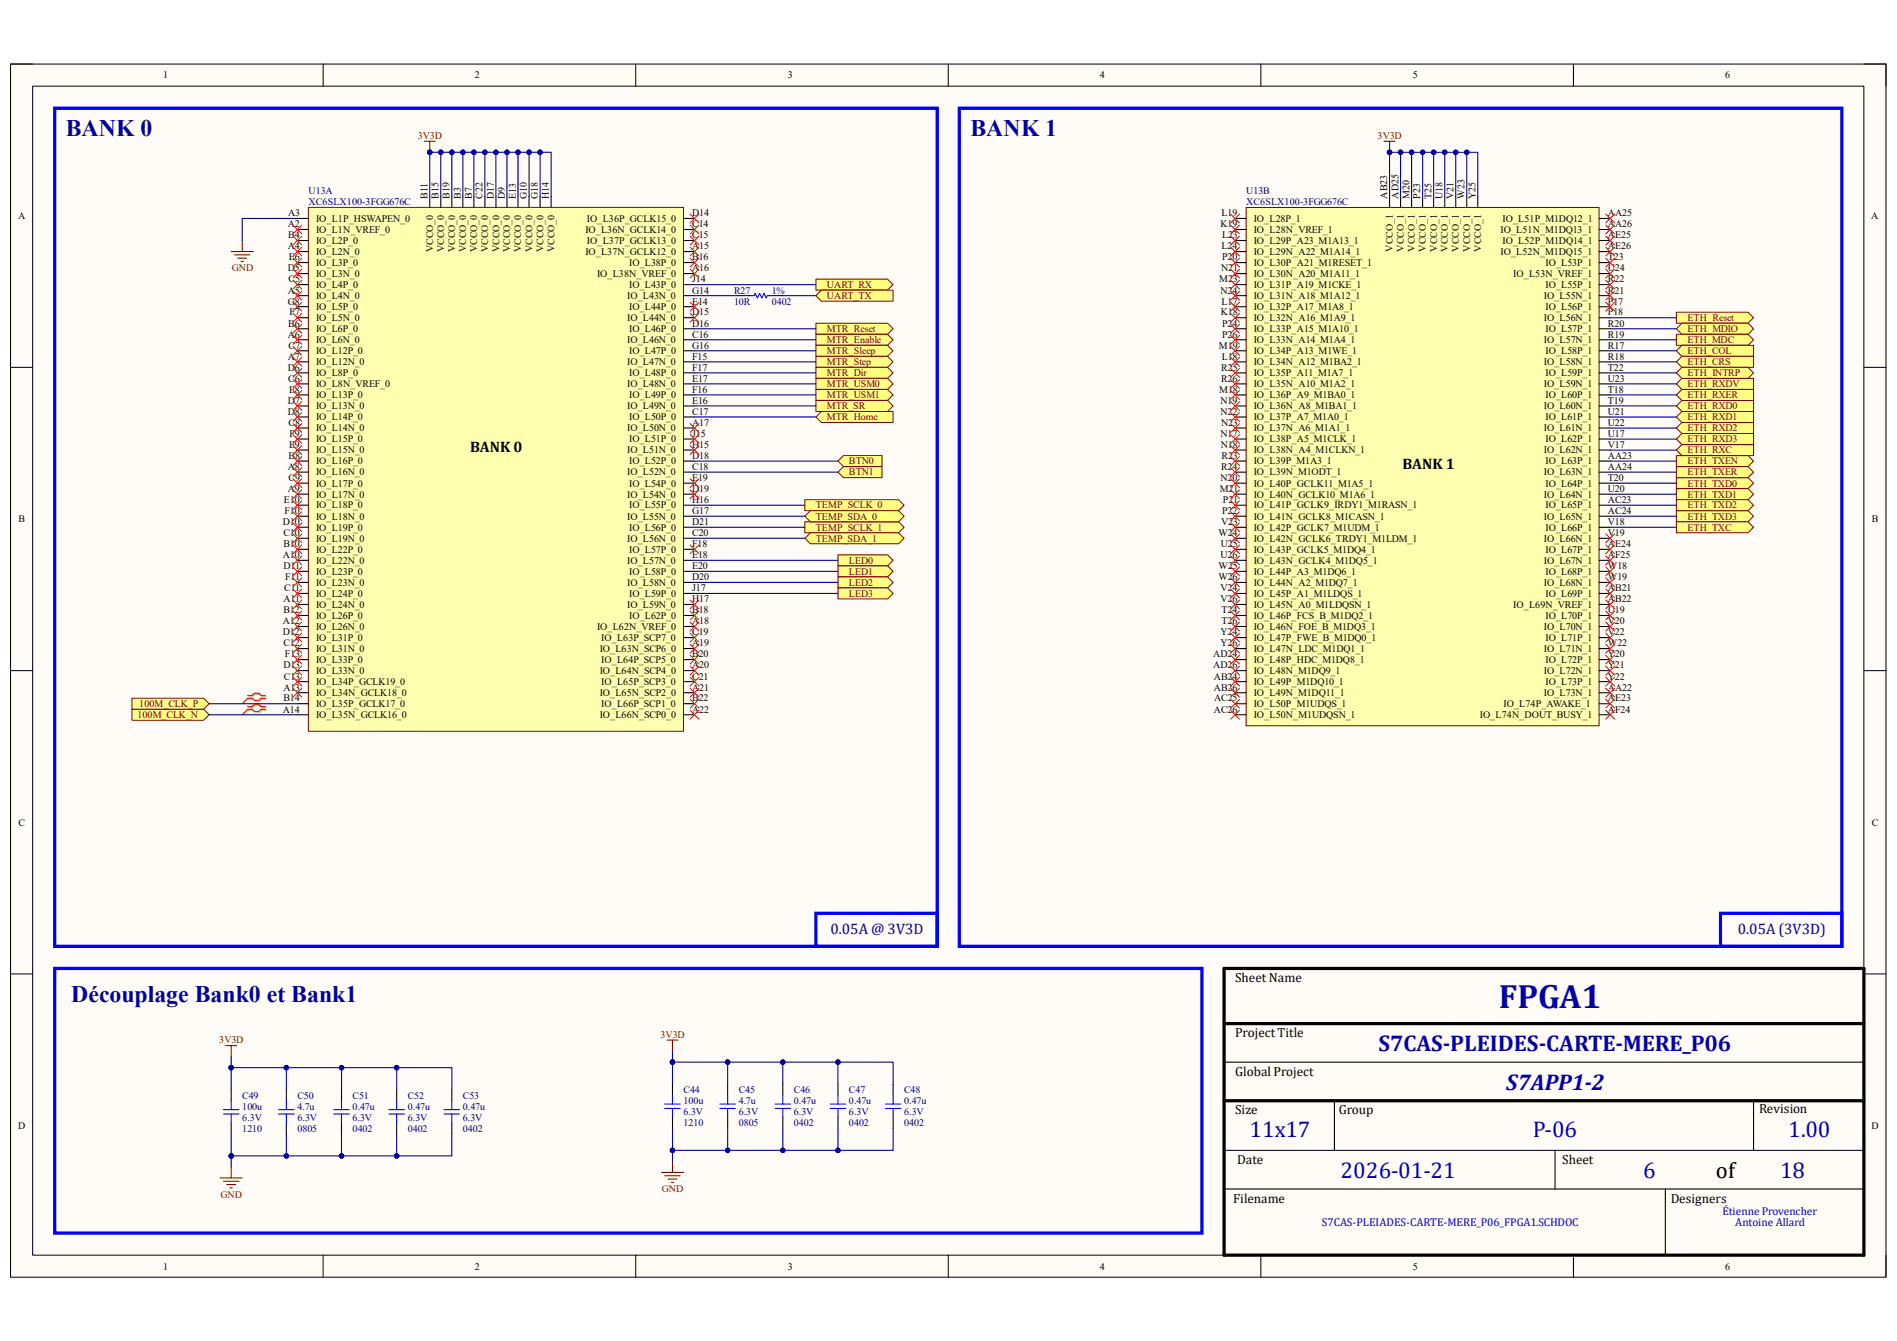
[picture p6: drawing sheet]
<svg xmlns="http://www.w3.org/2000/svg" width="297mm" height="210mm" viewBox="0 0 297 210" stroke-linecap="round" stroke-linejoin="round" font-family="sans-serif">
<defs><g id="words">
<text font-size="5.3" fill="#0000bf" x="234.7" y="157.9">FPGA1</text>
<g font-size="3.7" fill="#000080">
<text x="10.3" y="21.3">BANK 0</text>
<text x="151.9" y="21.3">BANK 1</text>
<text x="11.1" y="156.9">Découplage Bank0 et Bank1</text>
</g>
<g font-size="3.6" fill="#0000bf">
<text x="215.8" y="164.6">S7CAS-PLEIDES-CARTE-MERE_P06</text>
<text x="235.8" y="170.6">S7APP1-2</text>
<text x="195.6" y="178">11x17</text>
<text x="240" y="178">P-06</text>
<text x="280" y="178">1.00</text>
<text x="209.9" y="184.5">2026-01-21</text>
<text x="257.3" y="184.5">6</text>
<text x="278.7" y="184.5">18</text>
</g>
<text font-size="3.6" x="268.6" y="184.5">of</text>
<g font-size="2.4">
<text x="73.6" y="70.8">BANK 0</text>
<text x="219.6" y="73.4">BANK 1</text>
</g>
<g font-size="2.4" fill="#000080">
<text x="130" y="146.2">0.05A @ 3V3D</text>
<text x="272.1" y="146.2">0.05A (3V3D)</text>
</g>
<g font-size="2.1">
<text x="193.4" y="153.8">Sheet Name</text>
<text x="193.4" y="162.4">Project Title</text>
<text x="193.4" y="168.5">Global Project</text>
<text x="193.4" y="174.5">Size</text>
<text x="209.6" y="174.5">Group</text>
<text x="275.4" y="174.4">Revision</text>
<text x="193.7" y="182.3">Date</text>
<text x="244.6" y="182.3">Sheet</text>
<text x="193.1" y="188.3">Filename</text>
<text x="261.6" y="188.3">Designers</text>
</g>
<g font-size="1.8" fill="#0000bf">
<text x="269.7" y="190.3">Étienne Provencher</text>
<text x="207" y="192">S7CAS-PLEIADES-CARTE-MERE_P06_FPGA1.SCHDOC</text>
<text x="271.7" y="192">Antoine Allard</text>
</g>
<g font-size="1.6">
<text x="25.5" y="12.3">1</text>
<text x="74.3" y="12.3">2</text>
<text x="123.4" y="12.3">3</text>
<text x="172.2" y="12.3">4</text>
<text x="221.2" y="12.3">5</text>
<text x="270.1" y="12.3">6</text>
<text x="2.8" y="34.3">A</text>
<text x="45" y="35.6">A2</text>
<text x="45.1" y="33.9">A3</text>
<text x="49.5" y="34.8">IO_L1P_HSWAPEN_0</text>
<text x="66.9" y="31.1" transform="rotate(-90 66.9 31.1)">B11</text>
<text x="68.7" y="31.1" transform="rotate(-90 68.7 31.1)">B15</text>
<text x="70.4" y="31.1" transform="rotate(-90 70.4 31.1)">B19</text>
<text x="72.1" y="31.1" transform="rotate(-90 72.1 31.1)">B3</text>
<text x="73.9" y="31.1" transform="rotate(-90 73.9 31.1)">B7</text>
<text x="75.6" y="31.1" transform="rotate(-90 75.6 31.1)">C22</text>
<text x="77.3" y="31.1" transform="rotate(-90 77.3 31.1)">D17</text>
<text x="79" y="31.1" transform="rotate(-90 79 31.1)">D9</text>
<text x="80.8" y="31.1" transform="rotate(-90 80.8 31.1)">E13</text>
<text x="82.5" y="31.1" transform="rotate(-90 82.5 31.1)">G10</text>
<text x="84.2" y="31.1" transform="rotate(-90 84.2 31.1)">G18</text>
<text x="85.9" y="31.1" transform="rotate(-90 85.9 31.1)">H14</text>
<text x="91.9" y="34.8">IO_L36P_GCLK15_0</text>
<text x="108.4" y="33.9">D14</text>
<text x="108.4" y="35.6">C14</text>
<text x="191.1" y="35.6">K19</text>
<text x="191.3" y="33.9">L19</text>
<text x="196.3" y="34.8">IO_L28P_1</text>
<text x="217.2" y="31.1" transform="rotate(-90 217.2 31.1)">AB23</text>
<text x="218.9" y="31.1" transform="rotate(-90 218.9 31.1)">AD25</text>
<text x="220.7" y="31.1" transform="rotate(-90 220.7 31.1)">M20</text>
<text x="222.4" y="31.1" transform="rotate(-90 222.4 31.1)">P23</text>
<text x="224.1" y="31.1" transform="rotate(-90 224.1 31.1)">T25</text>
<text x="225.8" y="31.1" transform="rotate(-90 225.8 31.1)">U18</text>
<text x="227.6" y="31.1" transform="rotate(-90 227.6 31.1)">V21</text>
<text x="229.3" y="31.1" transform="rotate(-90 229.3 31.1)">W23</text>
<text x="231" y="31.1" transform="rotate(-90 231 31.1)">Y25</text>
<text x="235.2" y="34.8">IO_L51P_M1DQ12_1</text>
<text x="251.8" y="33.9">AA25</text>
<text x="251.8" y="35.6">AA26</text>
<text x="293" y="34.3">A</text>
<text x="45" y="39.1">A4</text>
<text x="45.1" y="37.3">B4</text>
<text x="45.2" y="40.8">E6</text>
<text x="49.5" y="36.4">IO_L1N_VREF_0</text>
<text x="49.5" y="38.2">IO_L2P_0</text>
<text x="49.5" y="39.9">IO_L2N_0</text>
<text x="49.5" y="41.7">IO_L3P_0</text>
<text x="67.8" y="39.5" transform="rotate(-90 67.8 39.5)">VCCO_0</text>
<text x="69.6" y="39.5" transform="rotate(-90 69.6 39.5)">VCCO_0</text>
<text x="71.2" y="39.5" transform="rotate(-90 71.2 39.5)">VCCO_0</text>
<text x="73" y="39.5" transform="rotate(-90 73 39.5)">VCCO_0</text>
<text x="74.7" y="39.5" transform="rotate(-90 74.7 39.5)">VCCO_0</text>
<text x="76.5" y="39.5" transform="rotate(-90 76.5 39.5)">VCCO_0</text>
<text x="78.2" y="39.5" transform="rotate(-90 78.2 39.5)">VCCO_0</text>
<text x="79.9" y="39.5" transform="rotate(-90 79.9 39.5)">VCCO_0</text>
<text x="81.6" y="39.5" transform="rotate(-90 81.6 39.5)">VCCO_0</text>
<text x="83.4" y="39.5" transform="rotate(-90 83.4 39.5)">VCCO_0</text>
<text x="85.1" y="39.5" transform="rotate(-90 85.1 39.5)">VCCO_0</text>
<text x="86.8" y="39.5" transform="rotate(-90 86.8 39.5)">VCCO_0</text>
<text x="91.7" y="36.4">IO_L36N_GCLK14_0</text>
<text x="91.7" y="39.9">IO_L37N_GCLK12_0</text>
<text x="91.9" y="38.2">IO_L37P_GCLK13_0</text>
<text x="98.5" y="41.7">IO_L38P_0</text>
<text x="108.4" y="37.3">C15</text>
<text x="108.4" y="39.1">A15</text>
<text x="108.4" y="40.8">B16</text>
<text x="191.3" y="39.1">L24</text>
<text x="191.3" y="37.3">L23</text>
<text x="191.3" y="40.8">P20</text>
<text x="196.3" y="36.4">IO_L28N_VREF_1</text>
<text x="196.3" y="38.2">IO_L29P_A23_M1A13_1</text>
<text x="196.3" y="39.9">IO_L29N_A22_M1A14_1</text>
<text x="196.3" y="41.7">IO_L30P_A21_M1RESET_1</text>
<text x="218.1" y="39.4" transform="rotate(-90 218.1 39.4)">VCCO_1</text>
<text x="219.8" y="39.4" transform="rotate(-90 219.8 39.4)">VCCO_1</text>
<text x="221.5" y="39.4" transform="rotate(-90 221.5 39.4)">VCCO_1</text>
<text x="223.3" y="39.4" transform="rotate(-90 223.3 39.4)">VCCO_1</text>
<text x="225" y="39.4" transform="rotate(-90 225 39.4)">VCCO_1</text>
<text x="226.7" y="39.4" transform="rotate(-90 226.7 39.4)">VCCO_1</text>
<text x="228.4" y="39.4" transform="rotate(-90 228.4 39.4)">VCCO_1</text>
<text x="230.2" y="39.4" transform="rotate(-90 230.2 39.4)">VCCO_1</text>
<text x="231.9" y="39.4" transform="rotate(-90 231.9 39.4)">VCCO_1</text>
<text x="234.9" y="36.4">IO_L51N_M1DQ13_1</text>
<text x="234.9" y="39.9">IO_L52N_M1DQ15_1</text>
<text x="235.2" y="38.2">IO_L52P_M1DQ14_1</text>
<text x="242" y="41.7">IO_L53P_1</text>
<text x="251.8" y="37.3">AE25</text>
<text x="251.8" y="39.1">AE26</text>
<text x="251.8" y="40.8">T23</text>
<text x="45.1" y="42.5">D5</text>
<text x="45.1" y="46">A5</text>
<text x="45.1" y="47.7">G8</text>
<text x="45.2" y="44.2">C5</text>
<text x="49.5" y="43.4">IO_L3N_0</text>
<text x="49.5" y="45.1">IO_L4P_0</text>
<text x="49.5" y="46.8">IO_L4N_0</text>
<text x="93.5" y="43.4">IO_L38N_VREF_0</text>
<text x="98.2" y="46.8">IO_L43N_0</text>
<text x="98.5" y="45.1">IO_L43P_0</text>
<text x="108.4" y="42.5">A16</text>
<text x="108.4" y="44.2">J14</text>
<text x="108.4" y="46">G14</text>
<text x="108.4" y="47.7">E14</text>
<text x="190.9" y="44.2">M23</text>
<text x="191.1" y="46">N24</text>
<text x="191.2" y="42.5">N21</text>
<text x="191.3" y="47.7">L17</text>
<text x="196.3" y="43.4">IO_L30N_A20_M1A11_1</text>
<text x="196.3" y="45.1">IO_L31P_A19_M1CKE_1</text>
<text x="196.3" y="46.8">IO_L31N_A18_M1A12_1</text>
<text x="236.9" y="43.4">IO_L53N_VREF_1</text>
<text x="241.7" y="46.8">IO_L55N_1</text>
<text x="242" y="45.1">IO_L55P_1</text>
<text x="251.8" y="42.5">U24</text>
<text x="251.8" y="44.2">R22</text>
<text x="251.8" y="46">R21</text>
<text x="251.8" y="47.7">P17</text>
<text x="45" y="52.9">A6</text>
<text x="45.1" y="51.1">B6</text>
<text x="45.3" y="49.4">F7</text>
<text x="49.5" y="48.6">IO_L5P_0</text>
<text x="49.5" y="50.3">IO_L5N_0</text>
<text x="49.5" y="52">IO_L6P_0</text>
<text x="49.5" y="53.7">IO_L6N_0</text>
<text x="98.2" y="50.3">IO_L44N_0</text>
<text x="98.2" y="53.7">IO_L46N_0</text>
<text x="98.5" y="48.6">IO_L44P_0</text>
<text x="98.5" y="52">IO_L46P_0</text>
<text x="108.4" y="49.4">D15</text>
<text x="108.4" y="51.1">D16</text>
<text x="108.4" y="52.9">C16</text>
<text x="191.1" y="49.4">K18</text>
<text x="191.3" y="51.1">P24</text>
<text x="191.3" y="52.9">P26</text>
<text x="196.3" y="48.6">IO_L32P_A17_M1A8_1</text>
<text x="196.3" y="50.3">IO_L32N_A16_M1A9_1</text>
<text x="196.3" y="52">IO_L33P_A15_M1A10_1</text>
<text x="196.3" y="53.7">IO_L33N_A14_M1A4_1</text>
<text x="241.7" y="50.3">IO_L56N_1</text>
<text x="241.7" y="53.7">IO_L57N_1</text>
<text x="242" y="48.6">IO_L56P_1</text>
<text x="242" y="52">IO_L57P_1</text>
<text x="251.8" y="49.4">P18</text>
<text x="251.8" y="51.1">R20</text>
<text x="251.8" y="52.9">R19</text>
<text x="45" y="58">D6</text>
<text x="45.1" y="56.3">A7</text>
<text x="45.1" y="59.8">C6</text>
<text x="45.2" y="54.6">C7</text>
<text x="49.5" y="55.5">IO_L12P_0</text>
<text x="49.5" y="57.2">IO_L12N_0</text>
<text x="49.5" y="58.9">IO_L8P_0</text>
<text x="98.2" y="57.2">IO_L47N_0</text>
<text x="98.5" y="55.5">IO_L47P_0</text>
<text x="98.5" y="58.9">IO_L48P_0</text>
<text x="108.4" y="54.6">G16</text>
<text x="108.4" y="56.3">F15</text>
<text x="108.4" y="58">F17</text>
<text x="108.4" y="59.8">E17</text>
<text x="190.8" y="54.6">M19</text>
<text x="191.2" y="59.8">R26</text>
<text x="191.2" y="58">R25</text>
<text x="191.3" y="56.3">L18</text>
<text x="196.3" y="55.5">IO_L34P_A13_M1WE_1</text>
<text x="196.3" y="57.2">IO_L34N_A12_M1BA2_1</text>
<text x="196.3" y="58.9">IO_L35P_A11_M1A7_1</text>
<text x="241.7" y="57.2">IO_L58N_1</text>
<text x="242" y="55.5">IO_L58P_1</text>
<text x="242" y="58.9">IO_L59P_1</text>
<text x="251.8" y="54.6">R17</text>
<text x="251.8" y="56.3">R18</text>
<text x="251.8" y="58">T22</text>
<text x="251.8" y="59.8">U23</text>
<text x="45.1" y="63.2">D7</text>
<text x="45.1" y="65">D8</text>
<text x="45.3" y="61.5">E8</text>
<text x="49.5" y="60.7">IO_L8N_VREF_0</text>
<text x="49.5" y="62.4">IO_L13P_0</text>
<text x="49.5" y="64.1">IO_L13N_0</text>
<text x="49.5" y="65.8">IO_L14P_0</text>
<text x="98.2" y="60.7">IO_L48N_0</text>
<text x="98.2" y="64.1">IO_L49N_0</text>
<text x="98.5" y="62.4">IO_L49P_0</text>
<text x="98.5" y="65.8">IO_L50P_0</text>
<text x="108.4" y="61.5">F16</text>
<text x="108.4" y="63.2">E16</text>
<text x="108.4" y="65">C17</text>
<text x="190.9" y="61.5">M18</text>
<text x="191.1" y="63.2">N19</text>
<text x="191.1" y="65">N22</text>
<text x="196.3" y="60.7">IO_L35N_A10_M1A2_1</text>
<text x="196.3" y="62.4">IO_L36P_A9_M1BA0_1</text>
<text x="196.3" y="64.1">IO_L36N_A8_M1BA1_1</text>
<text x="196.3" y="65.8">IO_L37P_A7_M1A0_1</text>
<text x="241.7" y="60.7">IO_L59N_1</text>
<text x="241.7" y="64.1">IO_L60N_1</text>
<text x="242" y="62.4">IO_L60P_1</text>
<text x="242" y="65.8">IO_L61P_1</text>
<text x="251.8" y="61.5">T18</text>
<text x="251.8" y="63.2">T19</text>
<text x="251.8" y="65">U21</text>
<text x="45.2" y="66.7">C8</text>
<text x="45.2" y="71.9">B8</text>
<text x="45.3" y="70.1">E9</text>
<text x="45.3" y="68.4">F9</text>
<text x="49.5" y="67.6">IO_L14N_0</text>
<text x="49.5" y="69.3">IO_L15P_0</text>
<text x="49.5" y="71">IO_L15N_0</text>
<text x="98.2" y="67.6">IO_L50N_0</text>
<text x="98.2" y="71">IO_L51N_0</text>
<text x="98.5" y="69.3">IO_L51P_0</text>
<text x="108.4" y="66.7">A17</text>
<text x="108.4" y="68.4">J15</text>
<text x="108.4" y="70.1">H15</text>
<text x="108.4" y="71.9">D18</text>
<text x="191.1" y="68.4">N17</text>
<text x="191.1" y="70.1">N18</text>
<text x="191.2" y="66.7">N23</text>
<text x="191.3" y="71.9">R23</text>
<text x="196.3" y="67.6">IO_L37N_A6_M1A1_1</text>
<text x="196.3" y="69.3">IO_L38P_A5_M1CLK_1</text>
<text x="196.3" y="71">IO_L38N_A4_M1CLKN_1</text>
<text x="241.7" y="67.6">IO_L61N_1</text>
<text x="241.7" y="71">IO_L62N_1</text>
<text x="242" y="69.3">IO_L62P_1</text>
<text x="251.8" y="66.7">U22</text>
<text x="251.8" y="68.4">U17</text>
<text x="251.8" y="70.1">V17</text>
<text x="251.8" y="71.9">AA23</text>
<text x="45.1" y="73.6">A8</text>
<text x="45.1" y="77">A9</text>
<text x="45.2" y="75.3">C9</text>
<text x="49.5" y="72.7">IO_L16P_0</text>
<text x="49.5" y="74.5">IO_L16N_0</text>
<text x="49.5" y="76.2">IO_L17P_0</text>
<text x="49.5" y="77.9">IO_L17N_0</text>
<text x="98.2" y="74.5">IO_L52N_0</text>
<text x="98.2" y="77.9">IO_L54N_0</text>
<text x="98.5" y="72.7">IO_L52P_0</text>
<text x="98.5" y="76.2">IO_L54P_0</text>
<text x="108.4" y="73.6">C18</text>
<text x="108.4" y="75.3">E19</text>
<text x="108.4" y="77">D19</text>
<text x="191" y="77">M21</text>
<text x="191.1" y="75.3">N20</text>
<text x="191.2" y="73.6">R24</text>
<text x="196.3" y="72.7">IO_L39P_M1A3_1</text>
<text x="196.3" y="74.5">IO_L39N_M1ODT_1</text>
<text x="196.3" y="76.2">IO_L40P_GCLK11_M1A5_1</text>
<text x="196.3" y="77.9">IO_L40N_GCLK10_M1A6_1</text>
<text x="241.7" y="74.5">IO_L63N_1</text>
<text x="241.7" y="77.9">IO_L64N_1</text>
<text x="242" y="72.7">IO_L63P_1</text>
<text x="242" y="76.2">IO_L64P_1</text>
<text x="251.8" y="73.6">AA24</text>
<text x="251.8" y="75.3">T20</text>
<text x="251.8" y="77">U20</text>
<text x="2.9" y="81.8">B</text>
<text x="44.3" y="82.3">D10</text>
<text x="44.4" y="83.9">C10</text>
<text x="44.4" y="78.8">E10</text>
<text x="44.5" y="80.5">F10</text>
<text x="49.5" y="79.6">IO_L18P_0</text>
<text x="49.5" y="81.4">IO_L18N_0</text>
<text x="49.5" y="83.1">IO_L19P_0</text>
<text x="98.2" y="81.4">IO_L55N_0</text>
<text x="98.5" y="79.6">IO_L55P_0</text>
<text x="98.5" y="83.1">IO_L56P_0</text>
<text x="108.4" y="78.8">H16</text>
<text x="108.4" y="80.5">G17</text>
<text x="108.4" y="82.3">D21</text>
<text x="108.4" y="83.9">C20</text>
<text x="190.8" y="83.9">W24</text>
<text x="191.2" y="82.3">V23</text>
<text x="191.3" y="80.5">P22</text>
<text x="191.5" y="78.8">P21</text>
<text x="196.3" y="79.6">IO_L41P_GCLK9_IRDY1_M1RASN_1</text>
<text x="196.3" y="81.4">IO_L41N_GCLK8_M1CASN_1</text>
<text x="196.3" y="83.1">IO_L42P_GCLK7_M1UDM_1</text>
<text x="241.7" y="81.4">IO_L65N_1</text>
<text x="242" y="79.6">IO_L65P_1</text>
<text x="242" y="83.1">IO_L66P_1</text>
<text x="251.8" y="78.8">AC23</text>
<text x="251.8" y="80.5">AC24</text>
<text x="251.8" y="82.3">V18</text>
<text x="251.8" y="83.9">V19</text>
<text x="293.1" y="81.8">B</text>
<text x="44.3" y="87.4">A10</text>
<text x="44.4" y="85.7">B10</text>
<text x="44.4" y="89.2">D11</text>
<text x="49.5" y="84.8">IO_L19N_0</text>
<text x="49.5" y="86.6">IO_L22P_0</text>
<text x="49.5" y="88.3">IO_L22N_0</text>
<text x="98.2" y="84.8">IO_L56N_0</text>
<text x="98.2" y="88.3">IO_L57N_0</text>
<text x="98.5" y="86.6">IO_L57P_0</text>
<text x="108.4" y="85.7">F18</text>
<text x="108.4" y="87.4">E18</text>
<text x="108.4" y="89.2">E20</text>
<text x="190.8" y="89.2">W25</text>
<text x="191.1" y="87.4">U26</text>
<text x="191.1" y="85.7">U25</text>
<text x="196.3" y="84.8">IO_L42N_GCLK6_TRDY1_M1LDM_1</text>
<text x="196.3" y="86.6">IO_L43P_GCLK5_M1DQ4_1</text>
<text x="196.3" y="88.3">IO_L43N_GCLK4_M1DQ5_1</text>
<text x="241.7" y="84.8">IO_L66N_1</text>
<text x="241.7" y="88.3">IO_L67N_1</text>
<text x="242" y="86.6">IO_L67P_1</text>
<text x="251.8" y="85.7">AE24</text>
<text x="251.8" y="87.4">AF25</text>
<text x="251.8" y="89.2">W18</text>
<text x="44.4" y="94.3">A11</text>
<text x="44.5" y="92.6">C11</text>
<text x="44.7" y="90.9">F11</text>
<text x="49.5" y="90">IO_L23P_0</text>
<text x="49.5" y="91.7">IO_L23N_0</text>
<text x="49.5" y="93.5">IO_L24P_0</text>
<text x="49.5" y="95.2">IO_L24N_0</text>
<text x="98.2" y="91.7">IO_L58N_0</text>
<text x="98.2" y="95.2">IO_L59N_0</text>
<text x="98.5" y="90">IO_L58P_0</text>
<text x="98.5" y="93.5">IO_L59P_0</text>
<text x="108.4" y="90.9">D20</text>
<text x="108.4" y="92.6">J17</text>
<text x="108.4" y="94.3">H17</text>
<text x="190.8" y="90.9">W26</text>
<text x="191.1" y="92.6">V24</text>
<text x="191.1" y="94.3">V26</text>
<text x="196.3" y="90">IO_L44P_A3_M1DQ6_1</text>
<text x="196.3" y="91.7">IO_L44N_A2_M1DQ7_1</text>
<text x="196.3" y="93.5">IO_L45P_A1_M1LDQS_1</text>
<text x="196.3" y="95.2">IO_L45N_A0_M1LDQSN_1</text>
<text x="236.9" y="95.2">IO_L69N_VREF_1</text>
<text x="241.7" y="91.7">IO_L68N_1</text>
<text x="242" y="90">IO_L68P_1</text>
<text x="242" y="93.5">IO_L69P_1</text>
<text x="251.8" y="90.9">W19</text>
<text x="251.8" y="92.6">AB21</text>
<text x="251.8" y="94.3">AB22</text>
<text x="44.3" y="97.8">A12</text>
<text x="44.3" y="99.5">D12</text>
<text x="44.4" y="96.1">B12</text>
<text x="44.4" y="101.2">C12</text>
<text x="49.5" y="96.9">IO_L26P_0</text>
<text x="49.5" y="98.6">IO_L26N_0</text>
<text x="49.5" y="100.4">IO_L31P_0</text>
<text x="93.5" y="98.6">IO_L62N_VREF_0</text>
<text x="94.1" y="100.4">IO_L63P_SCP7_0</text>
<text x="98.5" y="96.9">IO_L62P_0</text>
<text x="108.4" y="96.1">B18</text>
<text x="108.4" y="97.8">A18</text>
<text x="108.4" y="99.5">C19</text>
<text x="108.4" y="101.2">A19</text>
<text x="191.1" y="99.5">Y24</text>
<text x="191.1" y="101.2">Y26</text>
<text x="191.3" y="96.1">T24</text>
<text x="191.3" y="97.8">T26</text>
<text x="196.3" y="96.9">IO_L46P_FCS_B_M1DQ2_1</text>
<text x="196.3" y="98.6">IO_L46N_FOE_B_M1DQ3_1</text>
<text x="196.3" y="100.4">IO_L47P_FWE_B_M1DQ0_1</text>
<text x="241.7" y="98.6">IO_L70N_1</text>
<text x="242" y="96.9">IO_L70P_1</text>
<text x="242" y="100.4">IO_L71P_1</text>
<text x="251.8" y="96.1">U19</text>
<text x="251.8" y="97.8">V20</text>
<text x="251.8" y="99.5">V22</text>
<text x="251.8" y="101.2">W22</text>
<text x="44.4" y="104.7">D13</text>
<text x="44.4" y="106.4">C13</text>
<text x="44.6" y="103">F13</text>
<text x="49.5" y="102.1">IO_L31N_0</text>
<text x="49.5" y="103.8">IO_L33P_0</text>
<text x="49.5" y="105.5">IO_L33N_0</text>
<text x="49.5" y="107.3">IO_L34P_GCLK19_0</text>
<text x="93.9" y="102.1">IO_L63N_SCP6_0</text>
<text x="93.9" y="105.5">IO_L64N_SCP4_0</text>
<text x="94.1" y="103.8">IO_L64P_SCP5_0</text>
<text x="94.1" y="107.3">IO_L65P_SCP3_0</text>
<text x="108.4" y="103">B20</text>
<text x="108.4" y="104.7">A20</text>
<text x="108.4" y="106.4">C21</text>
<text x="189.9" y="103">AD24</text>
<text x="189.9" y="104.7">AD26</text>
<text x="190" y="106.4">AB24</text>
<text x="196.3" y="102.1">IO_L47N_LDC_M1DQ1_1</text>
<text x="196.3" y="103.8">IO_L48P_HDC_M1DQ8_1</text>
<text x="196.3" y="105.5">IO_L48N_M1DQ9_1</text>
<text x="196.3" y="107.3">IO_L49P_M1DQ10_1</text>
<text x="241.7" y="102.1">IO_L71N_1</text>
<text x="241.7" y="105.5">IO_L72N_1</text>
<text x="242" y="103.8">IO_L72P_1</text>
<text x="242" y="107.3">IO_L73P_1</text>
<text x="251.8" y="103">Y20</text>
<text x="251.8" y="104.7">Y21</text>
<text x="251.8" y="106.4">Y22</text>
<text x="44.3" y="111.6">A14</text>
<text x="44.4" y="108.2">A13</text>
<text x="44.4" y="109.9">B14</text>
<text x="49.5" y="109">IO_L34N_GCLK18_0</text>
<text x="49.5" y="110.7">IO_L35P_GCLK17_0</text>
<text x="49.5" y="112.5">IO_L35N_GCLK16_0</text>
<text x="93.9" y="109">IO_L65N_SCP2_0</text>
<text x="93.9" y="112.5">IO_L66N_SCP0_0</text>
<text x="94.1" y="110.7">IO_L66P_SCP1_0</text>
<text x="108.4" y="108.2">A21</text>
<text x="108.4" y="109.9">B22</text>
<text x="108.4" y="111.6">A22</text>
<text x="190" y="108.2">AB26</text>
<text x="190" y="111.6">AC26</text>
<text x="190.1" y="109.9">AC25</text>
<text x="196.3" y="109">IO_L49N_M1DQ11_1</text>
<text x="196.3" y="110.7">IO_L50P_M1UDQS_1</text>
<text x="196.3" y="112.5">IO_L50N_M1UDQSN_1</text>
<text x="231.7" y="112.5">IO_L74N_DOUT_BUSY_1</text>
<text x="235.4" y="110.7">IO_L74P_AWAKE_1</text>
<text x="241.7" y="109">IO_L73N_1</text>
<text x="251.8" y="108.2">AA22</text>
<text x="251.8" y="109.9">AE23</text>
<text x="251.8" y="111.6">AF24</text>
<text x="2.9" y="129.3">C</text>
<text x="293.1" y="129.3">C</text>
<text x="2.8" y="176.8">D</text>
<text x="293" y="176.8">D</text>
<text x="25.5" y="198.8">1</text>
<text x="74.3" y="198.8">2</text>
<text x="123.4" y="198.8">3</text>
<text x="172.2" y="198.8">4</text>
<text x="221.2" y="198.8">5</text>
<text x="270.1" y="198.8">6</text>
</g>
<g font-size="1.6" fill="#800000">
<text x="65.4" y="21.8">3V3D</text>
<text x="215.7" y="21.8">3V3D</text>
<text x="36.3" y="42.5">GND</text>
<text x="129.5" y="45.1">UART_RX</text>
<text x="129.5" y="46.8">UART_TX</text>
<text x="129.5" y="52">MTR_Reset</text>
<text x="129.5" y="53.7">MTR_Enable</text>
<text x="264.2" y="50.3">ETH_Reset</text>
<text x="264.2" y="52">ETH_MDIO</text>
<text x="264.2" y="53.7">ETH_MDC</text>
<text x="129.5" y="55.5">MTR_Sleep</text>
<text x="129.5" y="57.2">MTR_Step</text>
<text x="129.5" y="58.9">MTR_Dir</text>
<text x="264.2" y="55.5">ETH_COL</text>
<text x="264.2" y="57.2">ETH_CRS</text>
<text x="264.2" y="58.9">ETH_INTRP</text>
<text x="129.5" y="60.7">MTR_USM0</text>
<text x="129.5" y="62.4">MTR_USM1</text>
<text x="129.5" y="64.1">MTR_SR</text>
<text x="129.5" y="65.8">MTR_Home</text>
<text x="264.2" y="64.1">ETH_RXD0</text>
<text x="264.2" y="65.8">ETH_RXD1</text>
<text x="264.2" y="60.7">ETH_RXDV</text>
<text x="264.2" y="62.4">ETH_RXER</text>
<text x="264.2" y="67.6">ETH_RXD2</text>
<text x="264.2" y="69.3">ETH_RXD3</text>
<text x="264.2" y="71">ETH_RXC</text>
<text x="132.9" y="72.7">BTN0</text>
<text x="132.9" y="74.5">BTN1</text>
<text x="264.2" y="76.2">ETH_TXD0</text>
<text x="264.2" y="77.9">ETH_TXD1</text>
<text x="264.2" y="72.7">ETH_TXEN</text>
<text x="264.2" y="74.5">ETH_TXER</text>
<text x="127.7" y="83.1">TEMP_SCLK_1</text>
<text x="127.7" y="79.6">TEMP_SCLK_0</text>
<text x="127.7" y="81.4">TEMP_SDA_0</text>
<text x="264.2" y="79.6">ETH_TXD2</text>
<text x="264.2" y="81.4">ETH_TXD3</text>
<text x="264.2" y="83.1">ETH_TXC</text>
<text x="127.7" y="84.8">TEMP_SDA_1</text>
<text x="132.9" y="88.3">LED0</text>
<text x="132.9" y="90">LED1</text>
<text x="132.9" y="91.7">LED2</text>
<text x="132.9" y="93.5">LED3</text>
<text x="21.5" y="112.5">100M_CLK_N</text>
<text x="21.8" y="110.7">100M_CLK_P</text>
<text x="34.3" y="163.4">3V3D</text>
<text x="103.4" y="162.6">3V3D</text>
<text x="34.5" y="187.6">GND</text>
<text x="103.6" y="186.7">GND</text>
</g>
<g font-size="1.6" fill="#000080">
<text x="48.3" y="30.4">U13A</text>
<text x="48.3" y="32.1">XC6SLX100-3FGG676C</text>
<text x="195.1" y="30.4">U13B</text>
<text x="195.1" y="32.1">XC6SLX100-3FGG676C</text>
<text x="114.9" y="47.7">10R</text>
<text x="114.9" y="46">R27</text>
<text x="120.8" y="46">1%</text>
<text x="120.8" y="47.7">0402</text>
<text x="37.9" y="173.8">100u</text>
<text x="37.9" y="172">C49</text>
<text x="46.6" y="173.8">4.7u</text>
<text x="46.6" y="172">C50</text>
<text x="55.2" y="173.8">0.47u</text>
<text x="55.2" y="172">C51</text>
<text x="63.8" y="173.8">0.47u</text>
<text x="63.8" y="172">C52</text>
<text x="72.5" y="173.8">0.47u</text>
<text x="72.5" y="172">C53</text>
<text x="107" y="172.9">100u</text>
<text x="107" y="171.2">C44</text>
<text x="115.7" y="172.9">4.7u</text>
<text x="115.7" y="171.2">C45</text>
<text x="124.3" y="172.9">0.47u</text>
<text x="124.3" y="171.2">C46</text>
<text x="132.9" y="172.9">0.47u</text>
<text x="132.9" y="171.2">C47</text>
<text x="141.6" y="172.9">0.47u</text>
<text x="141.6" y="171.2">C48</text>
<text x="37.9" y="175.5">6.3V</text>
<text x="37.9" y="177.2">1210</text>
<text x="46.6" y="175.5">6.3V</text>
<text x="46.6" y="177.2">0805</text>
<text x="55.2" y="175.5">6.3V</text>
<text x="55.2" y="177.2">0402</text>
<text x="63.8" y="175.5">6.3V</text>
<text x="63.8" y="177.2">0402</text>
<text x="72.5" y="175.5">6.3V</text>
<text x="72.5" y="177.2">0402</text>
<text x="107" y="174.6">6.3V</text>
<text x="107" y="176.4">1210</text>
<text x="115.7" y="174.6">6.3V</text>
<text x="115.7" y="176.4">0805</text>
<text x="124.3" y="174.6">6.3V</text>
<text x="124.3" y="176.4">0402</text>
<text x="132.9" y="174.6">6.3V</text>
<text x="132.9" y="176.4">0402</text>
<text x="141.6" y="174.6">6.3V</text>
<text x="141.6" y="176.4">0402</text>
</g>
</g></defs>
<path d="M1.7 10h293.6v190h-293.6z" fill-rule="evenodd" fill="#fffcf8"/>
<path d="M1.7 10h293.6v190h-293.6z" fill="none" stroke="#000" stroke-width=".16"/>
<path d="M5.1 13.5h286.7v183.1h-286.7z" fill-rule="evenodd" fill="#fffcf8"/>
<g fill="none" stroke="#000" stroke-width=".16">
<path d="M1.7 10h3.4M5.1 13.5h286.7v183.1h-286.7zM50.6 10v3.5M99.5 10v3.5M148.5 10v3.5M197.4 10v3.5M246.3 10v3.5M291.8 10h3.5v3.5M1.7 57.5h3.4M291.8 57.5h3.5M1.7 105h3.4M291.8 105h3.5"/>
<path d="M1.7 152.5h3.4M291.8 152.5h3.5M50.6 196.6v3.4M99.5 196.6v3.4M148.5 196.6v3.4M197.4 196.6v3.4M246.3 196.6v3.4M295.3 196.6v3.4"/>
</g>
<path d="M191.7 151.7h100.1v44.9h-100.1zM191.7 160.3h100.1M191.7 172.4h100.1" fill="none" stroke="#000" stroke-width=".51"/>
<path d="M191.7 166.3h100.1M208.9 172.4v7.8M274.6 172.4v7.8M191.7 180.2h100.1M191.7 186.2h100.1M243.5 180.2v6M260.7 186.2v10.4" fill="none" stroke="#000" stroke-width=".17"/>
<path d="M48.3 32.5h58.7v82h-58.7z" fill-rule="evenodd" fill="#ffffb0"/>
<path d="M48.3 32.5h58.7v82h-58.7z" fill="none" stroke="#800000" stroke-width=".16"/>
<g fill="none" stroke="#000" stroke-width=".17">
<path d="M46.6 34.2h1.7M46.6 35.9h1.7M46.6 37.7h1.7M46.6 39.4h1.7M67.3 30.8v1.7M69 30.8v1.7M70.7 30.8v1.7M72.5 30.8v1.7M74.2 30.8v1.7M75.9 30.8v1.7M77.6 30.8v1.7M79.4 30.8v1.7"/>
<path d="M81.1 30.8v1.7M82.8 30.8v1.7M84.6 30.8v1.7M86.3 30.8v1.7M107 34.2h1.7M107 35.9h1.7M107 37.7h1.7M107 39.4h1.7M46.6 41.1h1.7M46.6 42.8h1.7M46.6 44.6h1.7M46.6 46.3h1.7"/>
<path d="M46.6 48h1.7M46.6 49.8h1.7M46.6 51.5h1.7M46.6 53.2h1.7M46.6 54.9h1.7M46.6 56.7h1.7M46.6 58.4h1.7M107 41.1h1.7M107 42.9h1.7M107 44.6h1.7M107 46.3h1.7M107 48h1.7"/>
<path d="M107 49.8h1.7M107 51.5h1.7M107 53.2h1.7M107 54.9h1.7M107 56.7h1.7M107 58.4h1.7M46.6 60.1h1.7M46.6 61.8h1.7M46.6 63.6h1.7M46.6 65.3h1.7M46.6 67h1.7M46.6 68.8h1.7"/>
<path d="M46.6 70.5h1.7M46.6 72.2h1.7M46.6 73.9h1.7M46.6 75.7h1.7M46.6 77.4h1.7M46.6 79.1h1.7M107 60.1h1.7M107 61.8h1.7M107 63.6h1.7M107 65.3h1.7M107 67h1.7M107 68.8h1.7"/>
<path d="M107 70.5h1.7M107 72.2h1.7M107 73.9h1.7M107 75.7h1.7M107 77.4h1.7M107 79.1h1.7M46.6 80.8h1.7M46.6 82.6h1.7M46.6 84.3h1.7M46.6 86h1.7M46.6 87.8h1.7M46.6 89.5h1.7"/>
<path d="M46.6 91.2h1.7M46.6 92.9h1.7M46.6 94.7h1.7M46.6 96.4h1.7M46.6 98.1h1.7M46.6 99.8h1.7M107 80.8h1.7M107 82.6h1.7M107 84.3h1.7M107 86h1.7M107 87.8h1.7M107 89.5h1.7"/>
<path d="M107 91.2h1.7M107 92.9h1.7M107 94.7h1.7M107 96.4h1.7M107 98.1h1.7M107 99.8h1.7M46.6 101.6h1.7M46.6 103.3h1.7M46.6 105h1.7M46.6 106.8h1.7M46.6 108.5h1.7M46.6 110.2h1.7"/>
<path d="M46.6 111.9h1.7M107 101.6h1.7M107 103.3h1.7M107 105h1.7M107 106.8h1.7M107 108.5h1.7M107 110.2h1.7M107 111.9h1.7"/>
</g>
<path d="M195.1 32.5h55.3v81.2h-55.3z" fill-rule="evenodd" fill="#ffffb0"/>
<path d="M195.1 32.5h55.3v81.2h-55.3z" fill="none" stroke="#800000" stroke-width=".16"/>
<g fill="none" stroke="#000" stroke-width=".17">
<path d="M193.4 34.2h1.7M193.4 35.9h1.7M193.4 37.7h1.7M193.4 39.4h1.7M217.6 30.8v1.7M219.3 30.8v1.7M221 30.8v1.7M222.7 30.8v1.7M224.5 30.8v1.7M226.2 30.8v1.7M227.9 30.8v1.7M229.6 30.8v1.7"/>
<path d="M231.4 30.8v1.7M250.4 34.2h1.7M250.4 35.9h1.7M250.4 37.7h1.7M250.4 39.4h1.7M193.4 41.1h1.7M193.4 42.9h1.7M193.4 44.6h1.7M193.4 46.3h1.7M193.4 48h1.7M193.4 49.8h1.7M193.4 51.5h1.7"/>
<path d="M193.4 53.2h1.7M193.4 54.9h1.7M193.4 56.7h1.7M193.4 58.4h1.7M250.4 41.1h1.7M250.4 42.9h1.7M250.4 44.6h1.7M250.4 46.3h1.7M250.4 48h1.7M250.4 49.8h1.7M250.4 51.5h1.7M250.4 53.2h1.7"/>
<path d="M250.4 54.9h1.7M250.4 56.7h1.7M250.4 58.4h1.7M193.4 60.1h1.7M193.4 61.8h1.7M193.4 63.6h1.7M193.4 65.3h1.7M193.4 67h1.7M193.4 68.8h1.7M193.4 70.5h1.7M193.4 72.2h1.7M193.4 73.9h1.7"/>
<path d="M193.4 75.7h1.7M193.4 77.4h1.7M193.4 79.1h1.7M250.4 60.1h1.7M250.4 61.8h1.7M250.4 63.6h1.7M250.4 65.3h1.7M250.4 67h1.7M250.4 68.8h1.7M250.4 70.5h1.7M250.4 72.2h1.7M250.4 73.9h1.7"/>
<path d="M250.4 75.7h1.7M250.4 77.4h1.7M250.4 79.1h1.7M193.4 80.8h1.7M193.4 82.6h1.7M193.4 84.3h1.7M193.4 86h1.7M193.4 87.8h1.7M193.4 89.5h1.7M193.4 91.2h1.7M193.4 92.9h1.7M193.4 94.7h1.7"/>
<path d="M193.4 96.4h1.7M193.4 98.1h1.7M193.4 99.9h1.7M250.4 80.8h1.7M250.4 82.6h1.7M250.4 84.3h1.7M250.4 86h1.7M250.4 87.8h1.7M250.4 89.5h1.7M250.4 91.2h1.7M250.4 92.9h1.7M250.4 94.7h1.7"/>
<path d="M250.4 96.4h1.7M250.4 98.1h1.7M250.4 99.9h1.7M193.4 101.6h1.7M193.4 103.3h1.7M193.4 105h1.7M193.4 106.8h1.7M193.4 108.5h1.7M193.4 110.2h1.7M193.4 111.9h1.7M250.4 101.6h1.7M250.4 103.3h1.7"/>
<path d="M250.4 105h1.7M250.4 106.8h1.7M250.4 108.5h1.7M250.4 110.2h1.7M250.4 111.9h1.7"/>
</g>
<path d="M8.6 16.9h138.1v131.3h-138.1zM150.2 16.9h138.2v131.3h-138.2zM127.7 143h19v5.2h-19z" fill="none" stroke="#00f" stroke-width=".51"/>
<path d="M66.4 22.1h1.7M67.3 22.1v1.7" fill="none" stroke="#800000" stroke-width=".17"/>
<circle cx="67.3" cy="23.8" r=".35" fill="#000080"/>
<circle cx="67.3" cy="23.8" r=".35" fill="none" stroke="#000080" stroke-width=".16"/>
<path d="M216.7 22.1h1.7M217.6 22.1v1.8" fill="none" stroke="#800000" stroke-width=".17"/>
<circle cx="217.6" cy="23.9" r=".35" fill="#000080"/>
<circle cx="217.6" cy="23.9" r=".35" fill="none" stroke="#000080" stroke-width=".16"/>
<path d="M127.7 43.7h11.3l.8 .9-.8 .8h-11.3z" fill-rule="evenodd" fill="#ffff80"/>
<path d="M127.7 43.7h11.3l.8 .9-.8 .8h-11.3z" fill="none" stroke="#800000" stroke-width=".16"/>
<path d="M127.7 46.3l.9-.9h11.2v1.8h-11.2z" fill-rule="evenodd" fill="#ffff80"/>
<path d="M127.7 46.3l.9-.9h11.2v1.8h-11.2z" fill="none" stroke="#800000" stroke-width=".16"/>
<path d="M115.6 46.3h1.8M120.8 46.3h1.8" fill="none" stroke="#000" stroke-width=".17"/>
<path d="M117.4 46.3h.7l.1-.3 .4 .7 .3-.7 .4 .7 .3-.7 .4 .7 .1-.4h.7" fill="none" stroke="#00f" stroke-width=".17"/>
<path d="M127.7 50.6h11.3l.8 .9-.8 .9h-11.3z" fill-rule="evenodd" fill="#ffff80"/>
<path d="M127.7 50.6h11.3l.8 .9-.8 .9h-11.3z" fill="none" stroke="#800000" stroke-width=".16"/>
<path d="M127.7 52.4h11.3l.8 .8-.8 .9h-11.3z" fill-rule="evenodd" fill="#ffff80"/>
<path d="M127.7 52.4h11.3l.8 .8-.8 .9h-11.3z" fill="none" stroke="#800000" stroke-width=".16"/>
<path d="M127.7 54.1h11.3l.8 .8-.8 .9h-11.3z" fill-rule="evenodd" fill="#ffff80"/>
<path d="M127.7 54.1h11.3l.8 .8-.8 .9h-11.3z" fill="none" stroke="#800000" stroke-width=".16"/>
<path d="M127.7 55.8h11.3l.8 .9-.8 .8h-11.3z" fill-rule="evenodd" fill="#ffff80"/>
<path d="M127.7 55.8h11.3l.8 .9-.8 .8h-11.3z" fill="none" stroke="#800000" stroke-width=".16"/>
<path d="M127.7 57.5h11.3l.8 .9-.8 .9h-11.3z" fill-rule="evenodd" fill="#ffff80"/>
<path d="M127.7 57.5h11.3l.8 .9-.8 .9h-11.3z" fill="none" stroke="#800000" stroke-width=".16"/>
<path d="M127.7 59.3h11.3l.8 .8-.8 .9h-11.3z" fill-rule="evenodd" fill="#ffff80"/>
<path d="M127.7 59.3h11.3l.8 .8-.8 .9h-11.3z" fill="none" stroke="#800000" stroke-width=".16"/>
<path d="M127.7 61h11.3l.8 .8-.8 .9h-11.3z" fill-rule="evenodd" fill="#ffff80"/>
<path d="M127.7 61h11.3l.8 .8-.8 .9h-11.3z" fill="none" stroke="#800000" stroke-width=".16"/>
<path d="M127.7 62.7h11.3l.8 .9-.8 .8h-11.3z" fill-rule="evenodd" fill="#ffff80"/>
<path d="M127.7 62.7h11.3l.8 .9-.8 .8h-11.3z" fill="none" stroke="#800000" stroke-width=".16"/>
<path d="M127.7 65.3l.9-.9h11.2v1.8h-11.2z" fill-rule="evenodd" fill="#ffff80"/>
<path d="M127.7 65.3l.9-.9h11.2v1.8h-11.2z" fill="none" stroke="#800000" stroke-width=".16"/>
<path d="M126 81.7h14.7l.9 .9-.9 .8h-14.7z" fill-rule="evenodd" fill="#ffff80"/>
<path d="M126 81.7h14.7l.9 .9-.9 .8h-14.7z" fill="none" stroke="#800000" stroke-width=".16"/>
<path d="M126 84.3l.9-.9h13.8l.9 .9-.9 .9h-13.8z" fill-rule="evenodd" fill="#ffff80"/>
<path d="M126 84.3l.9-.9h13.8l.9 .9-.9 .9h-13.8z" fill="none" stroke="#800000" stroke-width=".16"/>
<path d="M126 78.3h14.7l.9 .8-.9 .9h-14.7z" fill-rule="evenodd" fill="#ffff80"/>
<path d="M126 78.3h14.7l.9 .8-.9 .9h-14.7z" fill="none" stroke="#800000" stroke-width=".16"/>
<path d="M126 80.8l.9-.8h13.8l.9 .8-.9 .9h-13.8z" fill-rule="evenodd" fill="#ffff80"/>
<path d="M126 80.8l.9-.8h13.8l.9 .8-.9 .9h-13.8z" fill="none" stroke="#800000" stroke-width=".16"/>
<path d="M131.2 86.9h7.8l.8 .9-.8 .8h-7.8z" fill-rule="evenodd" fill="#ffff80"/>
<path d="M131.2 86.9h7.8l.8 .9-.8 .8h-7.8z" fill="none" stroke="#800000" stroke-width=".16"/>
<path d="M131.2 88.6h7.8l.8 .9-.8 .8h-7.8z" fill-rule="evenodd" fill="#ffff80"/>
<path d="M131.2 88.6h7.8l.8 .9-.8 .8h-7.8z" fill="none" stroke="#800000" stroke-width=".16"/>
<path d="M131.2 90.3h7.8l.8 .9-.8 .9h-7.8z" fill-rule="evenodd" fill="#ffff80"/>
<path d="M131.2 90.3h7.8l.8 .9-.8 .9h-7.8z" fill="none" stroke="#800000" stroke-width=".16"/>
<path d="M131.2 92.1h7.8l.8 .8-.8 .9h-7.8z" fill-rule="evenodd" fill="#ffff80"/>
<path d="M131.2 92.1h7.8l.8 .8-.8 .9h-7.8z" fill="none" stroke="#800000" stroke-width=".16"/>
<path d="M131.2 72.2l.9-.9h6v1.8h-6z" fill-rule="evenodd" fill="#ffff80"/>
<path d="M131.2 72.2l.9-.9h6v1.8h-6z" fill="none" stroke="#800000" stroke-width=".16"/>
<path d="M131.2 73.9l.9-.8h6v1.7h-6z" fill-rule="evenodd" fill="#ffff80"/>
<path d="M131.2 73.9l.9-.8h6v1.7h-6z" fill="none" stroke="#800000" stroke-width=".16"/>
<path d="M20.7 111.1h11.2l.8 .8-.8 .9h-11.2z" fill-rule="evenodd" fill="#ffff80"/>
<path d="M20.7 111.1h11.2l.8 .8-.8 .9h-11.2z" fill="none" stroke="#800000" stroke-width=".16"/>
<path d="M20.7 109.3h11.2l.8 .9-.8 .9h-11.2z" fill-rule="evenodd" fill="#ffff80"/>
<path d="M20.7 109.3h11.2l.8 .9-.8 .9h-11.2z" fill="none" stroke="#800000" stroke-width=".16"/>
<path d="M39 109.1h.7l.3-.4h.7l.3 .4h.7M39 109.5h.7l.3 .4h.7l.3-.4h.7M39 110.8h.7l.3-.3h.7l.3 .3h.7M39 111.2h.7l.3 .4h.7l.3-.4h.7" fill="none" stroke="#d0a19e" stroke-width=".17"/>
<path d="M39 109.5l-1.1 .7M39 111.2l-1.1 .7" fill="none" stroke="#d0a19e" stroke-width=".16"/>
<path d="M38.8 108.9h.7l.3-.3h.7l.4 .3h.7M38.8 109.3h.7l.3 .4h.7l.4-.4h.7M38.8 110.6h.7l.3-.3h.7l.4 .3h.7M38.8 111.1h.7l.3 .3h.7l.4-.3h.7" fill="none" stroke="#f00" stroke-width=".17"/>
<g fill="none" stroke="#f00" stroke-width=".16">
<path d="M45.9 35.2l1.3 1.4M45.9 37l1.3 1.4M45.9 38.7l1.3 1.4M47.2 35.2l-1.3 1.4M47.2 37l-1.3 1.4M47.2 38.7l-1.3 1.4M108.1 33.5l1.3 1.4M108.1 35.2l1.3 1.4M108.1 37l1.3 1.4M108.1 38.7l1.3 1.4M109.4 38.7l-1.3 1.4M109.4 37l-1.3 1.4"/>
<path d="M109.4 33.5l-1.3 1.4M109.4 35.2l-1.3 1.4M192.7 33.5l1.4 1.4M192.7 35.3l1.4 1.3M192.7 37l1.4 1.4M192.7 38.7l1.4 1.4M194.1 33.5l-1.4 1.4M194.1 35.3l-1.4 1.3M194.1 37l-1.4 1.4M194.1 38.7l-1.4 1.4M251.4 33.5l1.4 1.4M251.4 35.3l1.4 1.3"/>
<path d="M251.4 37l1.4 1.4M251.4 38.7l1.4 1.4M252.8 33.5l-1.4 1.4M252.8 35.3l-1.4 1.3M252.8 37l-1.4 1.4M252.8 38.7l-1.4 1.4M45.9 40.4l1.3 1.4M45.9 42.2l1.3 1.3M45.9 43.9l1.3 1.4M45.9 45.6l1.3 1.4M45.9 47.3l1.3 1.4M45.9 49.1l1.3 1.3"/>
<path d="M45.9 50.8l1.3 1.4M45.9 52.5l1.3 1.4M45.9 54.2l1.3 1.4M45.9 57.7l1.3 1.4M45.9 56l1.3 1.4M45.9 59.4l1.3 1.4M47.2 40.4l-1.3 1.4M47.2 42.2l-1.3 1.3M47.2 43.9l-1.3 1.4M47.2 45.6l-1.3 1.4M47.2 47.3l-1.3 1.4M47.2 49.1l-1.3 1.3"/>
<path d="M47.2 50.8l-1.3 1.4M47.2 52.5l-1.3 1.4M47.2 54.2l-1.3 1.4M47.2 57.7l-1.3 1.4M47.2 56l-1.3 1.4M47.2 59.4l-1.3 1.4M108.1 40.4l1.3 1.4M108.1 42.2l1.3 1.3M108.1 47.3l1.3 1.4M108.1 49.1l1.3 1.4M109.4 40.4l-1.3 1.4M109.4 42.2l-1.3 1.3"/>
<path d="M109.4 47.3l-1.3 1.4M109.4 49.1l-1.3 1.4M192.7 40.4l1.4 1.4M192.7 42.2l1.4 1.3M192.7 43.9l1.4 1.4M192.7 45.6l1.4 1.4M192.7 47.3l1.4 1.4M192.7 49.1l1.4 1.4M192.7 50.8l1.4 1.4M192.7 52.5l1.4 1.4M192.7 54.3l1.4 1.3M192.7 57.7l1.4 1.4"/>
<path d="M192.7 56l1.4 1.4M192.7 59.4l1.4 1.4M194.1 40.4l-1.4 1.4M194.1 42.2l-1.4 1.3M194.1 43.9l-1.4 1.4M194.1 45.6l-1.4 1.4M194.1 47.3l-1.4 1.4M194.1 49.1l-1.4 1.4M194.1 50.8l-1.4 1.4M194.1 52.5l-1.4 1.4M194.1 54.3l-1.4 1.3M194.1 57.7l-1.4 1.4"/>
<path d="M194.1 56l-1.4 1.4M194.1 59.4l-1.4 1.4M251.4 40.4l1.4 1.4M251.4 42.2l1.4 1.3M251.4 43.9l1.4 1.4M251.4 45.6l1.4 1.4M251.4 47.3l1.4 1.4M252.8 40.4l-1.4 1.4M252.8 42.2l-1.4 1.3M252.8 43.9l-1.4 1.4M252.8 45.6l-1.4 1.4M252.8 47.3l-1.4 1.4"/>
<path d="M45.9 61.2l1.3 1.3M45.9 62.9l1.3 1.4M45.9 64.6l1.3 1.4M45.9 66.3l1.3 1.4M45.9 68.1l1.3 1.3M45.9 69.8l1.3 1.4M45.9 71.5l1.3 1.4M45.9 73.2l1.3 1.4M45.9 75l1.3 1.4M45.9 76.7l1.3 1.4M45.9 78.4l1.3 1.4M47.2 61.2l-1.3 1.3"/>
<path d="M47.2 62.9l-1.3 1.4M47.2 64.6l-1.3 1.4M47.2 66.3l-1.3 1.4M47.2 68.1l-1.3 1.3M47.2 69.8l-1.3 1.4M47.2 71.5l-1.3 1.4M47.2 73.2l-1.3 1.4M47.2 75l-1.3 1.4M47.2 76.7l-1.3 1.4M47.2 78.4l-1.3 1.4M108.1 66.3l1.3 1.4M108.1 68.1l1.3 1.3"/>
<path d="M108.1 69.8l1.3 1.4M108.1 75l1.3 1.4M108.1 76.7l1.3 1.4M109.4 66.3l-1.3 1.4M109.4 68.1l-1.3 1.3M109.4 69.8l-1.3 1.4M109.4 75l-1.3 1.4M109.4 76.7l-1.3 1.4M192.7 61.2l1.4 1.3M192.7 62.9l1.4 1.4M192.7 64.6l1.4 1.4M192.7 66.3l1.4 1.4"/>
<path d="M192.7 68.1l1.4 1.3M192.7 69.8l1.4 1.4M192.7 71.5l1.4 1.4M192.7 73.2l1.4 1.4M192.7 75l1.4 1.4M192.7 76.7l1.4 1.4M192.7 78.4l1.4 1.4M194.1 61.2l-1.4 1.3M194.1 62.9l-1.4 1.4M194.1 64.6l-1.4 1.4M194.1 66.3l-1.4 1.4M194.1 68.1l-1.4 1.3"/>
<path d="M194.1 69.8l-1.4 1.4M194.1 71.5l-1.4 1.4M194.1 73.2l-1.4 1.4M194.1 75l-1.4 1.4M194.1 76.7l-1.4 1.4M194.1 78.4l-1.4 1.4M45.9 80.2l1.3 1.3M45.9 81.9l1.3 1.4M45.9 83.6l1.3 1.4M45.9 85.3l1.3 1.4M45.9 87.1l1.3 1.4M45.9 88.8l1.3 1.4"/>
<path d="M45.9 90.5l1.3 1.4M45.9 92.2l1.3 1.4M45.9 94l1.3 1.4M45.9 95.7l1.3 1.4M45.9 97.4l1.3 1.4M45.9 99.2l1.3 1.3M47.2 80.2l-1.3 1.3M47.2 81.9l-1.3 1.4M47.2 83.6l-1.3 1.4M47.2 85.3l-1.3 1.4M47.2 87.1l-1.3 1.4M47.2 88.8l-1.3 1.4"/>
<path d="M47.2 90.5l-1.3 1.4M47.2 92.2l-1.3 1.4M47.2 94l-1.3 1.4M47.2 95.7l-1.3 1.4M47.2 97.4l-1.3 1.4M47.2 99.2l-1.3 1.3M108.1 85.3l1.3 1.4M108.1 94l1.3 1.4M108.1 95.7l1.3 1.4M108.1 97.4l1.3 1.4M108.1 99.2l1.3 1.3M109.4 85.3l-1.3 1.4"/>
<path d="M109.4 94l-1.3 1.4M109.4 95.7l-1.3 1.4M109.4 97.4l-1.3 1.4M109.4 99.2l-1.3 1.3M192.7 80.2l1.4 1.3M192.7 81.9l1.4 1.4M192.7 83.6l1.4 1.4M192.7 85.3l1.4 1.4M192.7 87.1l1.4 1.4M192.7 88.8l1.4 1.4M192.7 90.5l1.4 1.4M192.7 92.3l1.4 1.3"/>
<path d="M192.7 94l1.4 1.4M192.7 95.7l1.4 1.4M192.7 97.4l1.4 1.4M192.7 99.2l1.4 1.3M194.1 80.2l-1.4 1.3M194.1 81.9l-1.4 1.4M194.1 83.6l-1.4 1.4M194.1 85.3l-1.4 1.4M194.1 87.1l-1.4 1.4M194.1 88.8l-1.4 1.4M194.1 90.5l-1.4 1.4M194.1 92.3l-1.4 1.3"/>
<path d="M194.1 94l-1.4 1.4M194.1 95.7l-1.4 1.4M194.1 97.4l-1.4 1.4M194.1 99.2l-1.4 1.3M251.4 83.6l1.4 1.4M251.4 85.3l1.4 1.4M251.4 87.1l1.4 1.4M251.4 88.8l1.4 1.4M251.4 90.5l1.4 1.4M251.4 92.3l1.4 1.3M251.4 94l1.4 1.4M251.4 95.7l1.4 1.4"/>
<path d="M251.4 97.4l1.4 1.4M251.4 99.2l1.4 1.3M252.8 83.6l-1.4 1.4M252.8 85.3l-1.4 1.4M252.8 87.1l-1.4 1.4M252.8 88.8l-1.4 1.4M252.8 90.5l-1.4 1.4M252.8 92.3l-1.4 1.3M252.8 94l-1.4 1.4M252.8 95.7l-1.4 1.4M252.8 97.4l-1.4 1.4M252.8 99.2l-1.4 1.3"/>
<path d="M38.8 109.3l-.9 .9M38.8 111.1l-.9 .8M45.9 100.9l1.3 1.4M45.9 102.6l1.3 1.4M45.9 104.3l1.3 1.4M45.9 106.1l1.3 1.3M45.9 107.8l1.3 1.4M47.2 100.9l-1.3 1.4M47.2 102.6l-1.3 1.4M47.2 104.3l-1.3 1.4M47.2 106.1l-1.3 1.3M47.2 107.8l-1.3 1.4"/>
<path d="M108.1 100.9l1.3 1.4M108.1 102.6l1.3 1.4M108.1 104.3l1.3 1.4M108.1 106.1l1.3 1.3M108.1 111.2l1.3 1.4M108.1 109.5l1.3 1.4M108.1 107.8l1.3 1.4M109.4 100.9l-1.3 1.4M109.4 102.6l-1.3 1.4M109.4 104.3l-1.3 1.4M109.4 106.1l-1.3 1.3M109.4 111.2l-1.3 1.4"/>
<path d="M109.4 109.5l-1.3 1.4M109.4 107.8l-1.3 1.4M192.7 100.9l1.4 1.4M192.7 102.6l1.4 1.4M192.7 104.3l1.4 1.4M192.7 106.1l1.4 1.4M192.7 107.8l1.4 1.4M192.7 109.5l1.4 1.4M192.7 111.3l1.4 1.3M194.1 104.3l-1.4 1.4M194.1 100.9l-1.4 1.4M194.1 102.6l-1.4 1.4"/>
<path d="M194.1 106.1l-1.4 1.4M194.1 107.8l-1.4 1.4M194.1 109.5l-1.4 1.4M194.1 111.3l-1.4 1.3M251.4 100.9l1.4 1.4M251.4 102.6l1.4 1.4M251.4 104.3l1.4 1.4M251.4 106.1l1.4 1.4M251.4 107.8l1.4 1.4M251.4 109.5l1.4 1.4M251.4 111.3l1.4 1.3M252.8 100.9l-1.4 1.4"/>
<path d="M252.8 102.6l-1.4 1.4M252.8 104.3l-1.4 1.4M252.8 106.1l-1.4 1.4M252.8 107.8l-1.4 1.4M252.8 109.5l-1.4 1.4M252.8 111.3l-1.4 1.3"/>
</g>
<path d="M8.6 151.7h179.6v41.4h-179.6zM269.4 143h19v5.2h-19z" fill="none" stroke="#00f" stroke-width=".51"/>
<g fill="none" stroke="#800000" stroke-width=".17">
<path d="M35.3 163.8h1.8M36.2 163.8v1.7M104.4 162.9h1.8M105.3 162.9v1.7M34.5 184.5h3.4M35 185h2.4M35.5 185.5h1.4M36 186h.4M36.2 182.8v1.7M103.6 183.6h3.4M104.1 184.1h2.4M104.6 184.7h1.4"/>
<path d="M105.1 185.2h.4M105.3 181.9v1.7"/>
</g>
<g fill="none" stroke="#000" stroke-width=".17">
<path d="M36.2 170.7v1.7M36.2 175.8v1.8M44.8 175.8v1.8M44.8 170.7v1.7M53.5 175.8v1.8M53.5 170.7v1.7M62.1 175.8v1.8M62.1 170.7v1.7M70.7 175.8v1.8M70.7 170.7v1.7M105.3 169.8v1.7M105.3 175v1.7"/>
<path d="M113.9 169.8v1.7M113.9 175v1.7M122.6 169.8v1.7M122.6 175v1.7M131.2 169.8v1.7M131.2 175v1.7M139.8 169.8v1.7M139.8 175v1.7"/>
</g>
<g fill="none" stroke="#00f" stroke-width=".17">
<path d="M35 173.8h2.4M35 174.5h2.4M36.2 172.4v1.4M36.2 174.5v1.3M43.6 173.8h2.4M43.6 174.5h2.4M44.8 172.4v1.4M44.8 174.5v1.3M52.3 173.8h2.4M52.3 174.5h2.4M53.5 172.4v1.4M53.5 174.5v1.3"/>
<path d="M60.9 173.8h2.4M60.9 174.5h2.4M62.1 172.4v1.4M62.1 174.5v1.3M69.5 173.8h2.5M69.5 174.5h2.5M70.7 172.4v1.4M70.7 174.5v1.3M104.1 172.9h2.4M104.1 173.6h2.4M105.3 171.5v1.4M105.3 173.6v1.4"/>
<path d="M112.7 172.9h2.4M112.7 173.6h2.4M113.9 171.5v1.4M113.9 173.6v1.4M121.3 172.9h2.5M121.3 173.6h2.5M122.6 171.5v1.4M122.6 173.6v1.4M130 172.9h2.4M130 173.6h2.4M131.2 171.5v1.4M131.2 173.6v1.4"/>
<path d="M138.6 172.9h2.4M138.6 173.6h2.4M139.8 171.5v1.4M139.8 173.6v1.4"/>
</g>
<path d="M262.5 48.9h11.2l.9 .9-.9 .8h-11.2z" fill-rule="evenodd" fill="#ffff80"/>
<path d="M262.5 48.9h11.2l.9 .9-.9 .8h-11.2z" fill="none" stroke="#800000" stroke-width=".16"/>
<path d="M263.3 50.6h10.4l.9 .9-.9 .9h-10.4l-.8-.9z" fill-rule="evenodd" fill="#ffff80"/>
<path d="M263.3 50.6h10.4l.9 .9-.9 .9h-10.4l-.8-.9z" fill="none" stroke="#800000" stroke-width=".16"/>
<path d="M262.5 52.4h11.2l.9 .8-.9 .9h-11.2z" fill-rule="evenodd" fill="#ffff80"/>
<path d="M262.5 52.4h11.2l.9 .8-.9 .9h-11.2z" fill="none" stroke="#800000" stroke-width=".16"/>
<path d="M263.3 54.1h11.3v1.7h-11.3l-.8-.9z" fill-rule="evenodd" fill="#ffff80"/>
<path d="M263.3 54.1h11.3v1.7h-11.3l-.8-.9z" fill="none" stroke="#800000" stroke-width=".16"/>
<path d="M263.3 55.8h11.3v1.7h-11.3l-.8-.8z" fill-rule="evenodd" fill="#ffff80"/>
<path d="M263.3 55.8h11.3v1.7h-11.3l-.8-.8z" fill="none" stroke="#800000" stroke-width=".16"/>
<path d="M263.3 62.7h11.3v1.7h-11.3l-.8-.8z" fill-rule="evenodd" fill="#ffff80"/>
<path d="M263.3 62.7h11.3v1.7h-11.3l-.8-.8z" fill="none" stroke="#800000" stroke-width=".16"/>
<path d="M263.3 64.4h11.3v1.8h-11.3l-.8-.9z" fill-rule="evenodd" fill="#ffff80"/>
<path d="M263.3 64.4h11.3v1.8h-11.3l-.8-.9z" fill="none" stroke="#800000" stroke-width=".16"/>
<path d="M263.3 66.2h11.3v1.7h-11.3l-.8-.9z" fill-rule="evenodd" fill="#ffff80"/>
<path d="M263.3 66.2h11.3v1.7h-11.3l-.8-.9z" fill="none" stroke="#800000" stroke-width=".16"/>
<path d="M263.3 67.9h11.3v1.7h-11.3l-.8-.8z" fill-rule="evenodd" fill="#ffff80"/>
<path d="M263.3 67.9h11.3v1.7h-11.3l-.8-.8z" fill="none" stroke="#800000" stroke-width=".16"/>
<path d="M262.5 74.8h11.2l.9 .9-.9 .8h-11.2z" fill-rule="evenodd" fill="#ffff80"/>
<path d="M262.5 74.8h11.2l.9 .9-.9 .8h-11.2z" fill="none" stroke="#800000" stroke-width=".16"/>
<path d="M262.5 76.5h11.2l.9 .9-.9 .9h-11.2z" fill-rule="evenodd" fill="#ffff80"/>
<path d="M262.5 76.5h11.2l.9 .9-.9 .9h-11.2z" fill="none" stroke="#800000" stroke-width=".16"/>
<path d="M262.5 78.3h11.2l.9 .8-.9 .9h-11.2z" fill-rule="evenodd" fill="#ffff80"/>
<path d="M262.5 78.3h11.2l.9 .8-.9 .9h-11.2z" fill="none" stroke="#800000" stroke-width=".16"/>
<path d="M262.5 80h11.2l.9 .8-.9 .9h-11.2z" fill-rule="evenodd" fill="#ffff80"/>
<path d="M262.5 80h11.2l.9 .8-.9 .9h-11.2z" fill="none" stroke="#800000" stroke-width=".16"/>
<path d="M262.5 71.4h11.2l.9 .8-.9 .9h-11.2z" fill-rule="evenodd" fill="#ffff80"/>
<path d="M262.5 71.4h11.2l.9 .8-.9 .9h-11.2z" fill="none" stroke="#800000" stroke-width=".16"/>
<path d="M262.5 73.1h11.2l.9 .8-.9 .9h-11.2z" fill-rule="evenodd" fill="#ffff80"/>
<path d="M262.5 73.1h11.2l.9 .8-.9 .9h-11.2z" fill="none" stroke="#800000" stroke-width=".16"/>
<path d="M262.5 81.7h11.2l.9 .9-.9 .8h-11.2z" fill-rule="evenodd" fill="#ffff80"/>
<path d="M262.5 81.7h11.2l.9 .9-.9 .8h-11.2z" fill="none" stroke="#800000" stroke-width=".16"/>
<path d="M263.3 69.6h11.3v1.8h-11.3l-.8-.9z" fill-rule="evenodd" fill="#ffff80"/>
<path d="M263.3 69.6h11.3v1.8h-11.3l-.8-.9z" fill="none" stroke="#800000" stroke-width=".16"/>
<path d="M263.3 59.3h11.3v1.7h-11.3l-.8-.9z" fill-rule="evenodd" fill="#ffff80"/>
<path d="M263.3 59.3h11.3v1.7h-11.3l-.8-.9z" fill="none" stroke="#800000" stroke-width=".16"/>
<path d="M262.5 61.8l.8-.8h11.3v1.7h-11.3z" fill-rule="evenodd" fill="#ffff80"/>
<path d="M262.5 61.8l.8-.8h11.3v1.7h-11.3z" fill="none" stroke="#800000" stroke-width=".16"/>
<path d="M263.3 57.5h10.4l.9 .9-.9 .9h-10.4l-.8-.9z" fill-rule="evenodd" fill="#ffff80"/>
<path d="M263.3 57.5h10.4l.9 .9-.9 .9h-10.4l-.8-.9z" fill="none" stroke="#800000" stroke-width=".16"/>
<path d="M67.3 23.8v7" fill="none" stroke="#000080" stroke-width=".17"/>
<circle cx="67.3" cy="23.8" r=".35" fill="#000080"/>
<circle cx="67.3" cy="23.8" r=".35" fill="none" stroke="#000080" stroke-width=".16"/>
<path d="M69 23.8v7" fill="none" stroke="#000080" stroke-width=".17"/>
<circle cx="69" cy="23.8" r=".35" fill="#000080"/>
<circle cx="69" cy="23.8" r=".35" fill="none" stroke="#000080" stroke-width=".16"/>
<path d="M70.7 23.8v7" fill="none" stroke="#000080" stroke-width=".17"/>
<circle cx="70.7" cy="23.8" r=".35" fill="#000080"/>
<circle cx="70.7" cy="23.8" r=".35" fill="none" stroke="#000080" stroke-width=".16"/>
<path d="M72.5 23.8v7" fill="none" stroke="#000080" stroke-width=".17"/>
<circle cx="72.5" cy="23.8" r=".35" fill="#000080"/>
<circle cx="72.5" cy="23.8" r=".35" fill="none" stroke="#000080" stroke-width=".16"/>
<path d="M74.2 23.8v7" fill="none" stroke="#000080" stroke-width=".17"/>
<circle cx="74.2" cy="23.8" r=".35" fill="#000080"/>
<circle cx="74.2" cy="23.8" r=".35" fill="none" stroke="#000080" stroke-width=".16"/>
<path d="M75.9 23.8v7" fill="none" stroke="#000080" stroke-width=".17"/>
<circle cx="75.9" cy="23.8" r=".35" fill="#000080"/>
<circle cx="75.9" cy="23.8" r=".35" fill="none" stroke="#000080" stroke-width=".16"/>
<path d="M77.6 23.8v7" fill="none" stroke="#000080" stroke-width=".17"/>
<circle cx="77.7" cy="23.8" r=".35" fill="#000080"/>
<circle cx="77.7" cy="23.8" r=".35" fill="none" stroke="#000080" stroke-width=".16"/>
<path d="M79.4 23.8v7" fill="none" stroke="#000080" stroke-width=".17"/>
<circle cx="79.4" cy="23.8" r=".35" fill="#000080"/>
<circle cx="79.4" cy="23.8" r=".35" fill="none" stroke="#000080" stroke-width=".16"/>
<path d="M81.1 23.8v7" fill="none" stroke="#000080" stroke-width=".17"/>
<circle cx="81.1" cy="23.8" r=".35" fill="#000080"/>
<circle cx="81.1" cy="23.8" r=".35" fill="none" stroke="#000080" stroke-width=".16"/>
<path d="M82.8 23.8v7" fill="none" stroke="#000080" stroke-width=".17"/>
<circle cx="82.8" cy="23.8" r=".35" fill="#000080"/>
<circle cx="82.8" cy="23.8" r=".35" fill="none" stroke="#000080" stroke-width=".16"/>
<path d="M84.6 23.8v7" fill="none" stroke="#000080" stroke-width=".17"/>
<circle cx="84.6" cy="23.8" r=".35" fill="#000080"/>
<circle cx="84.6" cy="23.8" r=".35" fill="none" stroke="#000080" stroke-width=".16"/>
<path d="M67.3 23.8h19v7" fill="none" stroke="#000080" stroke-width=".17"/>
<circle cx="67.3" cy="23.8" r=".35" fill="#000080"/>
<circle cx="67.3" cy="23.8" r=".35" fill="none" stroke="#000080" stroke-width=".16"/>
<circle cx="69" cy="23.8" r=".35" fill="#000080"/>
<circle cx="69" cy="23.8" r=".35" fill="none" stroke="#000080" stroke-width=".16"/>
<circle cx="70.7" cy="23.8" r=".35" fill="#000080"/>
<circle cx="70.7" cy="23.8" r=".35" fill="none" stroke="#000080" stroke-width=".16"/>
<circle cx="72.5" cy="23.8" r=".35" fill="#000080"/>
<circle cx="72.5" cy="23.8" r=".35" fill="none" stroke="#000080" stroke-width=".16"/>
<circle cx="74.2" cy="23.8" r=".35" fill="#000080"/>
<circle cx="74.2" cy="23.8" r=".35" fill="none" stroke="#000080" stroke-width=".16"/>
<circle cx="75.9" cy="23.8" r=".35" fill="#000080"/>
<circle cx="75.9" cy="23.8" r=".35" fill="none" stroke="#000080" stroke-width=".16"/>
<circle cx="77.7" cy="23.8" r=".35" fill="#000080"/>
<circle cx="77.7" cy="23.8" r=".35" fill="none" stroke="#000080" stroke-width=".16"/>
<circle cx="79.4" cy="23.8" r=".35" fill="#000080"/>
<circle cx="79.4" cy="23.8" r=".35" fill="none" stroke="#000080" stroke-width=".16"/>
<circle cx="81.1" cy="23.8" r=".35" fill="#000080"/>
<circle cx="81.1" cy="23.8" r=".35" fill="none" stroke="#000080" stroke-width=".16"/>
<circle cx="82.8" cy="23.8" r=".35" fill="#000080"/>
<circle cx="82.8" cy="23.8" r=".35" fill="none" stroke="#000080" stroke-width=".16"/>
<circle cx="84.6" cy="23.8" r=".35" fill="#000080"/>
<circle cx="84.6" cy="23.8" r=".35" fill="none" stroke="#000080" stroke-width=".16"/>
<path d="M217.6 23.9v6.9" fill="none" stroke="#000080" stroke-width=".17"/>
<circle cx="217.6" cy="23.9" r=".35" fill="#000080"/>
<circle cx="217.6" cy="23.9" r=".35" fill="none" stroke="#000080" stroke-width=".16"/>
<path d="M219.3 23.9v6.9" fill="none" stroke="#000080" stroke-width=".17"/>
<circle cx="219.3" cy="23.9" r=".35" fill="#000080"/>
<circle cx="219.3" cy="23.9" r=".35" fill="none" stroke="#000080" stroke-width=".16"/>
<path d="M221 23.9v6.9" fill="none" stroke="#000080" stroke-width=".17"/>
<circle cx="221" cy="23.9" r=".35" fill="#000080"/>
<circle cx="221" cy="23.9" r=".35" fill="none" stroke="#000080" stroke-width=".16"/>
<path d="M222.7 23.9v6.9" fill="none" stroke="#000080" stroke-width=".17"/>
<circle cx="222.7" cy="23.9" r=".35" fill="#000080"/>
<circle cx="222.7" cy="23.9" r=".35" fill="none" stroke="#000080" stroke-width=".16"/>
<path d="M224.5 23.9v6.9" fill="none" stroke="#000080" stroke-width=".17"/>
<circle cx="224.5" cy="23.9" r=".35" fill="#000080"/>
<circle cx="224.5" cy="23.9" r=".35" fill="none" stroke="#000080" stroke-width=".16"/>
<path d="M226.2 23.9v6.9" fill="none" stroke="#000080" stroke-width=".17"/>
<circle cx="226.2" cy="23.9" r=".35" fill="#000080"/>
<circle cx="226.2" cy="23.9" r=".35" fill="none" stroke="#000080" stroke-width=".16"/>
<path d="M227.9 23.9v6.9" fill="none" stroke="#000080" stroke-width=".17"/>
<circle cx="227.9" cy="23.9" r=".35" fill="#000080"/>
<circle cx="227.9" cy="23.9" r=".35" fill="none" stroke="#000080" stroke-width=".16"/>
<path d="M229.6 23.9v6.9" fill="none" stroke="#000080" stroke-width=".17"/>
<circle cx="229.6" cy="23.9" r=".35" fill="#000080"/>
<circle cx="229.6" cy="23.9" r=".35" fill="none" stroke="#000080" stroke-width=".16"/>
<path d="M217.6 23.9h13.8v6.9" fill="none" stroke="#000080" stroke-width=".17"/>
<circle cx="229.6" cy="23.9" r=".35" fill="#000080"/>
<circle cx="229.6" cy="23.9" r=".35" fill="none" stroke="#000080" stroke-width=".16"/>
<circle cx="227.9" cy="23.9" r=".35" fill="#000080"/>
<circle cx="227.9" cy="23.9" r=".35" fill="none" stroke="#000080" stroke-width=".16"/>
<circle cx="226.2" cy="23.9" r=".35" fill="#000080"/>
<circle cx="226.2" cy="23.9" r=".35" fill="none" stroke="#000080" stroke-width=".16"/>
<circle cx="224.5" cy="23.9" r=".35" fill="#000080"/>
<circle cx="224.5" cy="23.9" r=".35" fill="none" stroke="#000080" stroke-width=".16"/>
<circle cx="222.7" cy="23.9" r=".35" fill="#000080"/>
<circle cx="222.7" cy="23.9" r=".35" fill="none" stroke="#000080" stroke-width=".16"/>
<circle cx="221" cy="23.9" r=".35" fill="#000080"/>
<circle cx="221" cy="23.9" r=".35" fill="none" stroke="#000080" stroke-width=".16"/>
<circle cx="219.3" cy="23.9" r=".35" fill="#000080"/>
<circle cx="219.3" cy="23.9" r=".35" fill="none" stroke="#000080" stroke-width=".16"/>
<circle cx="217.6" cy="23.9" r=".35" fill="#000080"/>
<circle cx="217.6" cy="23.9" r=".35" fill="none" stroke="#000080" stroke-width=".16"/>
<g fill="none" stroke="#000080" stroke-width=".17">
<path d="M108.7 44.6h19M108.7 46.3h6.9M108.7 51.5h19M108.7 53.2h19M108.7 54.9h19M108.7 56.7h19M108.7 58.4h19M122.6 46.3h5.1M252.1 51.5h10.4M252.1 53.2h10.4M252.1 54.9h10.4M252.1 56.7h10.4"/>
<path d="M252.1 58.4h10.4M252.1 49.8h10.4M108.7 60.1h19M108.7 61.8h19M108.7 63.6h19M108.7 65.3h19M108.7 79.1h17.3M108.7 73.9h22.5M108.7 72.2h22.5M252.1 60.1h10.4M252.1 61.8h10.4M252.1 63.6h10.4"/>
<path d="M252.1 79.1h10.4M252.1 73.9h10.4M252.1 72.2h10.4M252.1 65.3h10.4M252.1 67h10.4M252.1 68.8h10.4M252.1 70.5h10.4M252.1 75.7h10.4M252.1 77.4h10.4M108.7 92.9h22.5M108.7 91.2h22.5M108.7 89.5h22.5"/>
<path d="M108.7 87.8h22.5M108.7 84.3h17.3M108.7 82.6h17.3M108.7 80.8h17.3M252.1 82.6h10.4M252.1 80.8h10.4M32.7 110.2h13.9M32.7 111.9h13.9M36.2 165.5v1.7"/>
</g>
<circle cx="36.2" cy="167.2" r=".35" fill="#000080"/>
<circle cx="36.2" cy="167.2" r=".35" fill="none" stroke="#000080" stroke-width=".16"/>
<path d="M36.2 181v1.8" fill="none" stroke="#000080" stroke-width=".17"/>
<circle cx="36.2" cy="181" r=".35" fill="#000080"/>
<circle cx="36.2" cy="181" r=".35" fill="none" stroke="#000080" stroke-width=".16"/>
<path d="M53.5 177.6v3.4" fill="none" stroke="#000080" stroke-width=".17"/>
<circle cx="53.5" cy="181" r=".35" fill="#000080"/>
<circle cx="53.5" cy="181" r=".35" fill="none" stroke="#000080" stroke-width=".16"/>
<path d="M44.8 177.6v3.4" fill="none" stroke="#000080" stroke-width=".17"/>
<circle cx="44.8" cy="181" r=".35" fill="#000080"/>
<circle cx="44.8" cy="181" r=".35" fill="none" stroke="#000080" stroke-width=".16"/>
<path d="M36.2 177.6v3.4" fill="none" stroke="#000080" stroke-width=".17"/>
<circle cx="36.2" cy="181" r=".35" fill="#000080"/>
<circle cx="36.2" cy="181" r=".35" fill="none" stroke="#000080" stroke-width=".16"/>
<path d="M62.1 177.6v3.4" fill="none" stroke="#000080" stroke-width=".17"/>
<circle cx="62.1" cy="181" r=".35" fill="#000080"/>
<circle cx="62.1" cy="181" r=".35" fill="none" stroke="#000080" stroke-width=".16"/>
<path d="M70.7 177.6v3.4h-34.5" fill="none" stroke="#000080" stroke-width=".17"/>
<circle cx="62.1" cy="181" r=".35" fill="#000080"/>
<circle cx="62.1" cy="181" r=".35" fill="none" stroke="#000080" stroke-width=".16"/>
<circle cx="53.5" cy="181" r=".35" fill="#000080"/>
<circle cx="53.5" cy="181" r=".35" fill="none" stroke="#000080" stroke-width=".16"/>
<circle cx="44.8" cy="181" r=".35" fill="#000080"/>
<circle cx="44.8" cy="181" r=".35" fill="none" stroke="#000080" stroke-width=".16"/>
<circle cx="36.2" cy="181" r=".35" fill="#000080"/>
<circle cx="36.2" cy="181" r=".35" fill="none" stroke="#000080" stroke-width=".16"/>
<path d="M53.5 167.2v3.5" fill="none" stroke="#000080" stroke-width=".17"/>
<circle cx="53.5" cy="167.2" r=".35" fill="#000080"/>
<circle cx="53.5" cy="167.2" r=".35" fill="none" stroke="#000080" stroke-width=".16"/>
<path d="M44.8 167.2v3.5" fill="none" stroke="#000080" stroke-width=".17"/>
<circle cx="44.8" cy="167.2" r=".35" fill="#000080"/>
<circle cx="44.8" cy="167.2" r=".35" fill="none" stroke="#000080" stroke-width=".16"/>
<path d="M36.2 167.2v3.5" fill="none" stroke="#000080" stroke-width=".17"/>
<circle cx="36.2" cy="167.2" r=".35" fill="#000080"/>
<circle cx="36.2" cy="167.2" r=".35" fill="none" stroke="#000080" stroke-width=".16"/>
<path d="M62.1 167.2v3.5" fill="none" stroke="#000080" stroke-width=".17"/>
<circle cx="62.1" cy="167.2" r=".35" fill="#000080"/>
<circle cx="62.1" cy="167.2" r=".35" fill="none" stroke="#000080" stroke-width=".16"/>
<path d="M36.2 167.2h34.5v3.5" fill="none" stroke="#000080" stroke-width=".17"/>
<circle cx="62.1" cy="167.2" r=".35" fill="#000080"/>
<circle cx="62.1" cy="167.2" r=".35" fill="none" stroke="#000080" stroke-width=".16"/>
<circle cx="53.5" cy="167.2" r=".35" fill="#000080"/>
<circle cx="53.5" cy="167.2" r=".35" fill="none" stroke="#000080" stroke-width=".16"/>
<circle cx="44.8" cy="167.2" r=".35" fill="#000080"/>
<circle cx="44.8" cy="167.2" r=".35" fill="none" stroke="#000080" stroke-width=".16"/>
<circle cx="36.2" cy="167.2" r=".35" fill="#000080"/>
<circle cx="36.2" cy="167.2" r=".35" fill="none" stroke="#000080" stroke-width=".16"/>
<path d="M105.3 164.6v1.7" fill="none" stroke="#000080" stroke-width=".17"/>
<circle cx="105.3" cy="166.3" r=".35" fill="#000080"/>
<circle cx="105.3" cy="166.3" r=".35" fill="none" stroke="#000080" stroke-width=".16"/>
<path d="M105.3 180.2v1.7" fill="none" stroke="#000080" stroke-width=".17"/>
<circle cx="105.3" cy="180.2" r=".35" fill="#000080"/>
<circle cx="105.3" cy="180.2" r=".35" fill="none" stroke="#000080" stroke-width=".16"/>
<path d="M122.6 176.7v3.5" fill="none" stroke="#000080" stroke-width=".17"/>
<circle cx="122.6" cy="180.2" r=".35" fill="#000080"/>
<circle cx="122.6" cy="180.2" r=".35" fill="none" stroke="#000080" stroke-width=".16"/>
<path d="M113.9 176.7v3.5" fill="none" stroke="#000080" stroke-width=".17"/>
<circle cx="113.9" cy="180.2" r=".35" fill="#000080"/>
<circle cx="113.9" cy="180.2" r=".35" fill="none" stroke="#000080" stroke-width=".16"/>
<path d="M105.3 176.7v3.5" fill="none" stroke="#000080" stroke-width=".17"/>
<circle cx="105.3" cy="180.2" r=".35" fill="#000080"/>
<circle cx="105.3" cy="180.2" r=".35" fill="none" stroke="#000080" stroke-width=".16"/>
<path d="M131.2 176.7v3.5" fill="none" stroke="#000080" stroke-width=".17"/>
<circle cx="131.2" cy="180.2" r=".35" fill="#000080"/>
<circle cx="131.2" cy="180.2" r=".35" fill="none" stroke="#000080" stroke-width=".16"/>
<path d="M139.8 176.7v3.5h-34.5" fill="none" stroke="#000080" stroke-width=".17"/>
<circle cx="131.2" cy="180.2" r=".35" fill="#000080"/>
<circle cx="131.2" cy="180.2" r=".35" fill="none" stroke="#000080" stroke-width=".16"/>
<circle cx="122.6" cy="180.2" r=".35" fill="#000080"/>
<circle cx="122.6" cy="180.2" r=".35" fill="none" stroke="#000080" stroke-width=".16"/>
<circle cx="113.9" cy="180.2" r=".35" fill="#000080"/>
<circle cx="113.9" cy="180.2" r=".35" fill="none" stroke="#000080" stroke-width=".16"/>
<circle cx="105.3" cy="180.2" r=".35" fill="#000080"/>
<circle cx="105.3" cy="180.2" r=".35" fill="none" stroke="#000080" stroke-width=".16"/>
<path d="M122.6 166.3v3.5" fill="none" stroke="#000080" stroke-width=".17"/>
<circle cx="122.6" cy="166.3" r=".35" fill="#000080"/>
<circle cx="122.6" cy="166.3" r=".35" fill="none" stroke="#000080" stroke-width=".16"/>
<path d="M113.9 166.3v3.5" fill="none" stroke="#000080" stroke-width=".17"/>
<circle cx="113.9" cy="166.3" r=".35" fill="#000080"/>
<circle cx="113.9" cy="166.3" r=".35" fill="none" stroke="#000080" stroke-width=".16"/>
<path d="M105.3 166.3v3.5" fill="none" stroke="#000080" stroke-width=".17"/>
<circle cx="105.3" cy="166.3" r=".35" fill="#000080"/>
<circle cx="105.3" cy="166.3" r=".35" fill="none" stroke="#000080" stroke-width=".16"/>
<path d="M131.2 166.3v3.5" fill="none" stroke="#000080" stroke-width=".17"/>
<circle cx="131.2" cy="166.3" r=".35" fill="#000080"/>
<circle cx="131.2" cy="166.3" r=".35" fill="none" stroke="#000080" stroke-width=".16"/>
<path d="M105.3 166.3h34.5v3.5" fill="none" stroke="#000080" stroke-width=".17"/>
<circle cx="131.2" cy="166.3" r=".35" fill="#000080"/>
<circle cx="131.2" cy="166.3" r=".35" fill="none" stroke="#000080" stroke-width=".16"/>
<circle cx="122.6" cy="166.3" r=".35" fill="#000080"/>
<circle cx="122.6" cy="166.3" r=".35" fill="none" stroke="#000080" stroke-width=".16"/>
<circle cx="113.9" cy="166.3" r=".35" fill="#000080"/>
<circle cx="113.9" cy="166.3" r=".35" fill="none" stroke="#000080" stroke-width=".16"/>
<circle cx="105.3" cy="166.3" r=".35" fill="#000080"/>
<circle cx="105.3" cy="166.3" r=".35" fill="none" stroke="#000080" stroke-width=".16"/>
<path d="M36.2 39.4h3.5M36.7 39.9h2.4M37.9 37.7v1.7M37.2 40.4h1.4M37.8 40.9h.3" fill="none" stroke="#800000" stroke-width=".17"/>
<path d="M46.6 34.2h-8.7v3.5" fill="none" stroke="#000080" stroke-width=".17"/>
<use href="#words"/>
</svg>
